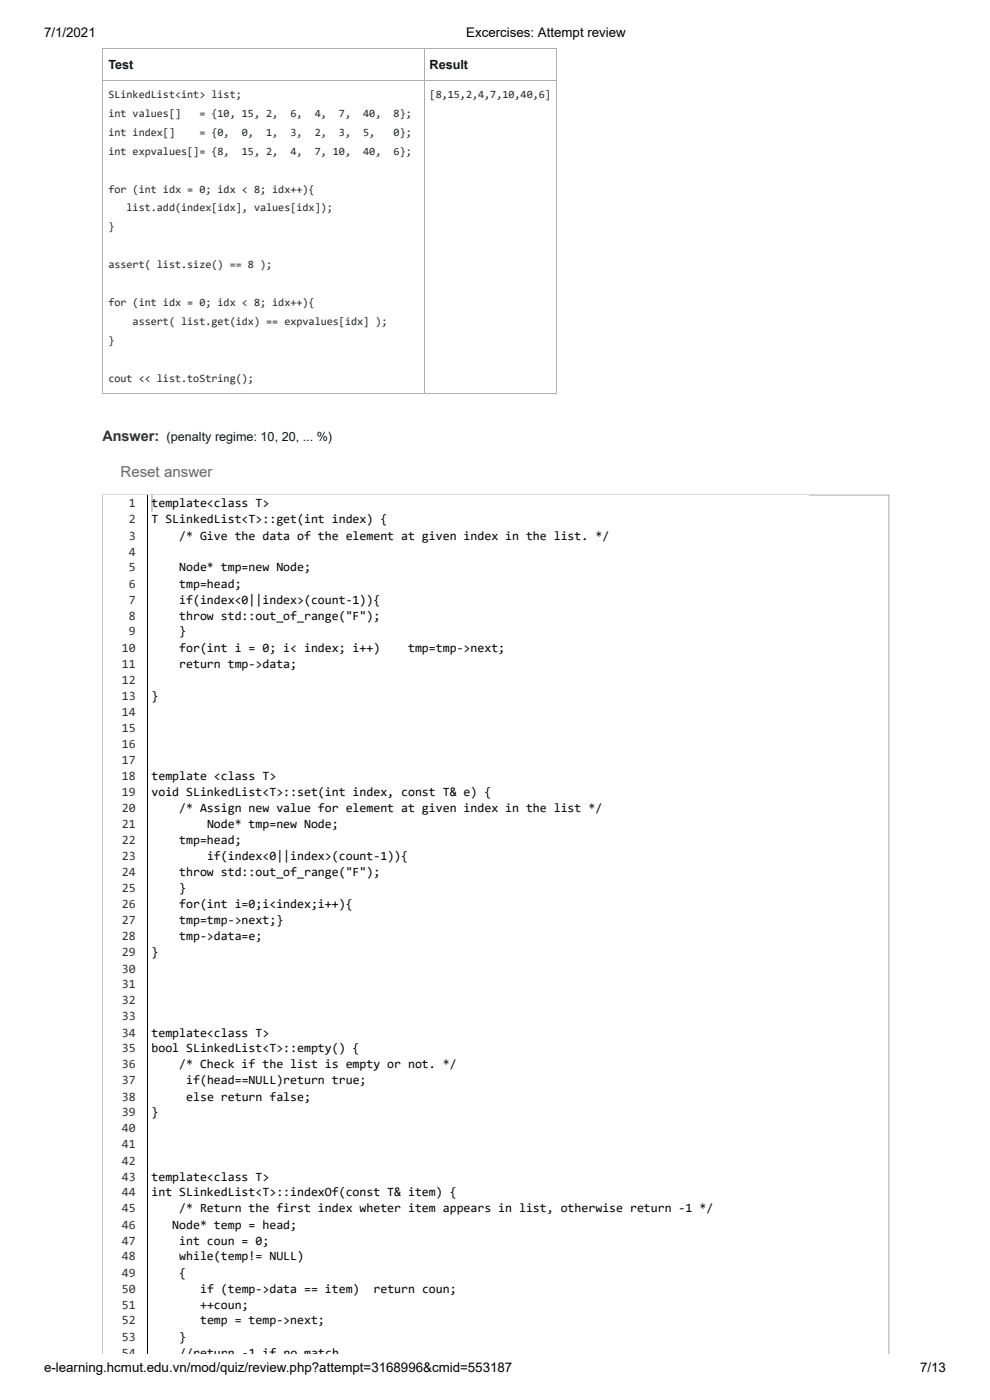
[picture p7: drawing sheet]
<svg xmlns="http://www.w3.org/2000/svg" width="210mm" height="297mm" viewBox="0 0 210 297" stroke-linecap="round" stroke-linejoin="round" font-family="sans-serif">
<defs><g id="words">
<text font-size="3.2" fill="#676767" x="25.5" y="101.3">Reset answer</text>
<text font-size="3.1" fill="#333" x="21.7" y="93.6">Answer:</text>
<g font-size="2.8">
<text x="9.3" y="7.8">7/1/2021</text>
<text x="98.8" y="7.8">Excercises: Attempt review</text>
<text x="9.3" y="291">e-learning.hcmut.edu.vn/mod/quiz/review.php?attempt=3168996&amp;cmid=553187</text>
<text x="195.1" y="291">7/13</text>
</g>
<g font-size="2.7" fill="#001a1e">
<text x="23" y="14.6">Test</text>
<text x="91.1" y="14.6">Result</text>
<text x="35.3" y="93.6">(penalty regime: 10, 20, ... %)</text>
</g>
<g font-size="2.7" fill="#333">
<text x="27.3" y="107.6">1</text>
<text x="27.3" y="111.1">2</text>
<text x="27.3" y="114.5">3</text>
<text x="27.3" y="117.9">4</text>
<text x="27.3" y="121.2">5</text>
<text x="27.3" y="124.6">6</text>
<text x="27.3" y="128.1">7</text>
<text x="27.3" y="131.5">8</text>
<text x="27.3" y="134.8">9</text>
<text x="25.8" y="138.2">10</text>
<text x="25.8" y="141.7">11</text>
<text x="25.8" y="145.1">12</text>
<text x="25.8" y="148.6">13</text>
<text x="25.8" y="151.8">14</text>
<text x="25.8" y="155.3">15</text>
<text x="25.8" y="158.7">16</text>
<text x="25.8" y="162.1">17</text>
<text x="25.8" y="165.4">18</text>
<text x="25.8" y="168.8">19</text>
<text x="25.8" y="172.3">20</text>
<text x="25.8" y="175.7">21</text>
<text x="25.8" y="179">22</text>
<text x="25.8" y="182.4">23</text>
<text x="25.8" y="185.9">24</text>
<text x="25.8" y="189.3">25</text>
<text x="25.8" y="192.6">26</text>
<text x="25.8" y="196">27</text>
<text x="25.8" y="199.5">28</text>
<text x="25.8" y="202.9">29</text>
<text x="25.8" y="206.3">30</text>
<text x="25.8" y="209.6">31</text>
<text x="25.8" y="213">32</text>
<text x="25.8" y="216.5">33</text>
<text x="25.8" y="219.9">34</text>
<text x="25.8" y="223.2">35</text>
<text x="25.8" y="226.6">36</text>
<text x="25.8" y="230.1">37</text>
<text x="25.8" y="233.5">38</text>
<text x="25.8" y="236.8">39</text>
<text x="25.8" y="240.2">40</text>
<text x="25.8" y="243.6">41</text>
<text x="25.8" y="247.1">42</text>
<text x="25.8" y="250.5">43</text>
<text x="25.8" y="253.8">44</text>
<text x="25.8" y="257.2">45</text>
<text x="25.8" y="260.7">46</text>
<text x="25.8" y="264.1">47</text>
<text x="25.8" y="267.4">48</text>
<text x="25.8" y="270.8">49</text>
<text x="25.8" y="274.3">50</text>
<text x="25.8" y="277.7">51</text>
<text x="25.8" y="281">52</text>
<text x="25.8" y="284.4">53</text>
<text x="25.8" y="287.8">54</text>
</g>
<g font-size="2.7">
<text x="32.1" y="107.6">template&lt;class T&gt;</text>
<text x="32.1" y="111.1">T SLinkedList&lt;T&gt;::get(int index) {</text>
<text x="38" y="114.5">/* Give the data of the element at given index in the list. */</text>
<text x="38" y="121.2">Node* tmp=new Node;</text>
<text x="38" y="124.6">tmp=head;</text>
<text x="38" y="128.1">if(index&lt;0||index&gt;(count-1)){</text>
<text x="38" y="131.5">throw std::out_of_range(&quot;F&quot;);</text>
<text x="38" y="134.8">}</text>
<text x="38" y="138.2">for(int i = 0; i&lt; index; i++)</text>
<text x="38" y="141.7">return tmp-&gt;data;</text>
<text x="86.5" y="138.2">tmp=tmp-&gt;next;</text>
<text x="32.1" y="148.6">}</text>
<text x="32.1" y="165.4">template &lt;class T&gt;</text>
<text x="32.1" y="168.8">void SLinkedList&lt;T&gt;::set(int index, const T&amp; e) {</text>
<text x="38" y="172.3">/* Assign new value for element at given index in the list */</text>
<text x="38" y="179">tmp=head;</text>
<text x="43.9" y="175.7">Node* tmp=new Node;</text>
<text x="38" y="185.9">throw std::out_of_range(&quot;F&quot;);</text>
<text x="43.9" y="182.4">if(index&lt;0||index&gt;(count-1)){</text>
<text x="38" y="189.3">}</text>
<text x="38" y="192.6">for(int i=0;i&lt;index;i++){</text>
<text x="38" y="196">tmp=tmp-&gt;next;}</text>
<text x="32.1" y="202.9">}</text>
<text x="38" y="199.5">tmp-&gt;data=e;</text>
<text x="32.1" y="219.9">template&lt;class T&gt;</text>
<text x="32.1" y="223.2">bool SLinkedList&lt;T&gt;::empty() {</text>
<text x="38" y="226.6">/* Check if the list is empty or not. */</text>
<text x="39.5" y="230.1">if(head==NULL)return true;</text>
<text x="39.5" y="233.5">else return false;</text>
<text x="32.1" y="236.8">}</text>
<text x="32.1" y="250.5">template&lt;class T&gt;</text>
<text x="32.1" y="253.8">int SLinkedList&lt;T&gt;::indexOf(const T&amp; item) {</text>
<text x="38" y="257.2">/* Return the first index wheter item appears in list, otherwise return -1 */</text>
<text x="36.5" y="260.7">Node* temp = head;</text>
<text x="38" y="264.1">int coun = 0;</text>
<text x="38" y="267.4">while(temp!= NULL)</text>
<text x="38" y="270.8">{</text>
<text x="42.4" y="274.3">if (temp-&gt;data == item)</text>
<text x="79.2" y="274.3">return coun;</text>
<text x="42.4" y="277.7">++coun;</text>
<text x="42.4" y="281">temp = temp-&gt;next;</text>
<text x="38" y="284.4">}</text>
<text x="38" y="287.8">//return -1 if no match</text>
</g>
<g font-size="2.3" fill="#212529">
<text x="23" y="20.8">SLinkedList&lt;int&gt; list;</text>
<text x="91.1" y="20.8">[8,15,2,4,7,10,40,6]</text>
<text x="23" y="24.8">int values[]</text>
<text x="23" y="28.8">int index[]</text>
<text x="42.3" y="24.8">= {10, 15, 2,</text>
<text x="42.3" y="28.8">= {0,</text>
<text x="51.3" y="28.8">0,</text>
<text x="56.4" y="28.8">1,</text>
<text x="61.6" y="24.8">6,</text>
<text x="61.6" y="28.8">3,</text>
<text x="66.7" y="24.8">4,</text>
<text x="66.7" y="28.8">2,</text>
<text x="71.9" y="24.8">7,</text>
<text x="71.9" y="28.8">3,</text>
<text x="77" y="24.8">40,</text>
<text x="77" y="28.8">5,</text>
<text x="83.4" y="24.8">8};</text>
<text x="83.4" y="28.8">0};</text>
<text x="23" y="32.8">int expvalues[]= {8,</text>
<text x="51.3" y="32.8">15, 2,</text>
<text x="61.6" y="32.8">4,</text>
<text x="66.7" y="32.8">7, 10,</text>
<text x="77" y="32.8">40,</text>
<text x="83.4" y="32.8">6};</text>
<text x="23" y="40.8">for (int idx = 0; idx &lt; 8; idx++){</text>
<text x="26.8" y="44.9">list.add(index[idx], values[idx]);</text>
<text x="23" y="48.9">}</text>
<text x="23" y="56.9">assert( list.size() == 8 );</text>
<text x="23" y="64.9">for (int idx = 0; idx &lt; 8; idx++){</text>
<text x="28.1" y="69">assert( list.get(idx) == expvalues[idx] );</text>
<text x="23" y="73">}</text>
<text x="23" y="81">cout &lt;&lt; list.toString();</text>
</g>
</g></defs>
<path d="M21.7 17h96.4M21.7 10.3h96.4M21.8 10.2v73.3M89.9 10.2v73.3M118 10.2v73.3M21.7 83.4h96.4" fill="none" stroke="#b0b0b0" stroke-width=".21"/>
<g fill="#fff">
<path d="M22 96.8l.7-.3h25.2a.96 .96 0 0 1 1 1v5.5a.96 .96 0 0 1-1 1h-25.2a.96 .96 0 0 1-1-1v-5.5z"/>
<path d="M21.7 104.9h166.8v182.2h-166.8z"/>
</g>
<path d="M21.8 287.1v-182.1h166.6v182.1" fill="none" stroke="#a9a9a9" stroke-width=".21"/>
<g fill="#fff">
<path d="M21.9 105.1h149.6v182h-149.6z"/>
<path d="M31.3 105.1h140.2v182h-140.2z"/>
<path d="M149.9 105.1h.2v182h-.2z"/>
<path d="M31.3 105.1h140.2v3.5h-140.2z"/>
<path d="M32 173.2h6v3.3h-6z"/>
<path d="M32 179.9h6v3.3h-6z"/>
<path d="M32 227.6h6v3.2h-6z"/>
<path d="M32 231h6v3.3h-6z"/>
<path d="M32 271.8h6v3.2h-6z"/>
<path d="M32 275.2h6v3.3h-6z"/>
<path d="M32 278.5h6v3.2h-6z"/>
</g>
<path d="M32.2 105.1v3.5" fill="none" stroke="#000" stroke-width=".38"/>
<g fill="#fff">
<path d="M21.9 105.1h9.6v182h-9.6z"/>
<path d="M21.9 105.1h9.6v3.5h-9.6z"/>
</g>
<path d="M31.4 105.1v180.3" fill="none" stroke="#000" stroke-width=".21"/>
<path d="M31.3 285.4h.2v1.7h-.2z" fill="#000"/>
<use href="#words"/>
</svg>
